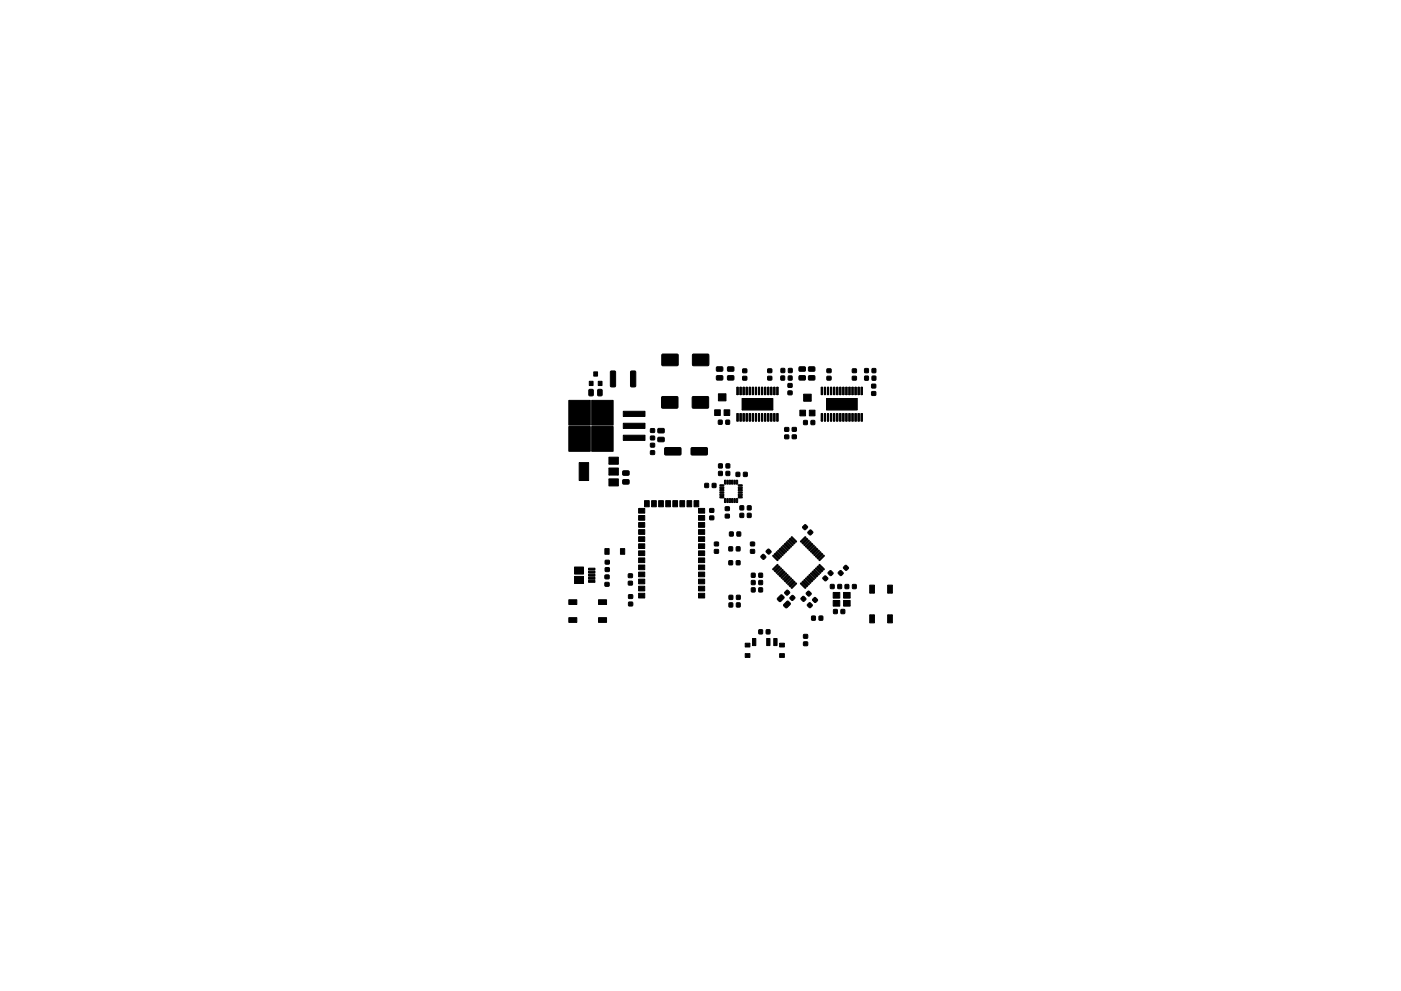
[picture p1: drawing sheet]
<svg xmlns="http://www.w3.org/2000/svg" width="297mm" height="210mm" viewBox="0 0 297 210" stroke-linecap="round" stroke-linejoin="round" font-family="sans-serif">
<g fill="none" stroke="#000" stroke-width=".21">
<path d="M156.2 87.8h.3v1.5h-.3zM156.2 82.2h.3v1.5h-.3zM156.9 87.8h.3v1.5h-.3zM156.9 82.2h.3v1.5h-.3zM157.4 84.5h6.4v2.4h-6.4zM157.6 87.8h.2v1.5h-.2zM157.6 82.2h.2v1.5h-.2zM158.2 87.8h.3v1.5h-.3zM158.2 82.2h.3v1.5h-.3zM158.9 87.8h.2v1.5h-.2zM158.9 82.2h.2v1.5h-.2zM159.5 87.8h.2v1.5h-.2z"/>
<path d="M159.5 82.2h.2v1.5h-.2zM160.2 87.8h.2v1.5h-.2zM160.2 82.2h.2v1.5h-.2zM160.8 87.8h.2v1.5h-.2zM160.8 82.2h.2v1.5h-.2zM161.5 87.8h.2v1.5h-.2zM161.5 82.2h.2v1.5h-.2zM162.1 87.8h.2v1.5h-.2zM162.1 82.2h.2v1.5h-.2zM162.7 87.8h.3v1.5h-.3zM162.7 82.2h.3v1.5h-.3zM163.4 87.8h.2v1.5h-.2z"/>
<path d="M163.4 82.2h.2v1.5h-.2zM164 82.2h.3v1.5h-.3zM164 87.8h.3v1.5h-.3zM164.7 87.8h.2v1.5h-.2zM164.7 82.2h.2v1.5h-.2zM174.1 87.8h.3v1.5h-.3zM174.1 82.2h.3v1.5h-.3zM174.8 87.8h.2v1.5h-.2zM174.8 82.2h.2v1.5h-.2zM175.3 84.5h6.4v2.4h-6.4zM175.4 87.8h.3v1.5h-.3zM175.4 82.2h.3v1.5h-.3z"/>
<path d="M176.1 87.8h.2v1.5h-.2zM176.1 82.2h.2v1.5h-.2zM176.7 87.8h.3v1.5h-.3zM176.7 82.2h.3v1.5h-.3zM177.4 87.8h.2v1.5h-.2zM177.4 82.2h.2v1.5h-.2zM178 87.8h.3v1.5h-.3zM178 82.2h.3v1.5h-.3zM178.7 87.8h.2v1.5h-.2zM178.7 82.2h.2v1.5h-.2zM179.3 87.8h.3v1.5h-.3zM179.3 82.2h.3v1.5h-.3z"/>
<path d="M180 87.8h.2v1.5h-.2zM180 82.2h.2v1.5h-.2zM180.6 87.8h.3v1.5h-.3zM180.6 82.2h.3v1.5h-.3zM181.3 87.8h.2v1.5h-.2zM181.3 82.2h.2v1.5h-.2zM181.9 87.8h.3v1.5h-.3zM181.9 82.2h.3v1.5h-.3zM182.6 87.8h.2v1.5h-.2zM182.6 82.2h.2v1.5h-.2z"/>
</g>
<g fill="#000" stroke="#000" stroke-width=".21">
<path d="M125.9 78.9h.8v.9h-.8zM129.5 78.8l.8-.1 .2 .2v2.9l-.1 .3h-.8l-.2-.2zM133.7 78.8l.8-.1 .3 .2v2.9l-.2 .3h-.7l-.2-.2zM140.4 75.2h3.3v2.3h-3.3zM146.9 75.2h3.3v2.3h-3.3zM151.9 77.9l1.2-.1 .2 .2v.6l-.3 .2h-1l-.1-.3zM151.9 79.8l1.2-.1 .2 .2v.6l-.3 .2-1-.1-.1-.2zM154.3 77.9l1.2-.1 .1 .2v.6l-.2 .2h-1l-.2-.3zM154.3 79.8l1.2-.1 .1 .2v.6l-.2 .2-1-.1-.2-.2zM157.5 78.3h.8v.7h-.8zM162.8 78.3h.8v.7h-.8zM165.6 79.8h.7v.8h-.7z"/>
<path d="M165.6 78.2h.8v.8h-.8zM167.2 79.8h.7v.8h-.7zM167.2 78.2h.7v.8h-.7zM169.5 77.9l1.1-.1 .2 .2v.6l-.3 .2h-1l-.1-.3zM169.5 79.8l1.1-.1 .2 .2v.6l-.3 .2-1-.1-.1-.2zM171.5 77.9l1.1-.1 .2 .2v.6l-.3 .2h-1l-.1-.3zM171.5 79.8l1.1-.1 .2 .2v.6l-.3 .2-1-.1-.1-.2zM175.3 78.3h.9v.7h-.9zM180.7 78.3h.9v.7h-.9zM183.3 79.8h.8v.8h-.8zM183.3 78.2h.8v.8h-.8zM184.9 79.8h.8v.8h-.8z"/>
<path d="M184.9 78.2h.8v.8h-.8zM122.8 98.1h2v3.8h-2zM120.6 90.5h4.6v5.2h-4.6zM120.6 84.9h4.6v5.3h-4.6zM124.9 80.9h.8v.9h-.8zM124.9 82.7l.7-.1 .2 .1v1.1l-.1 .2h-.6l-.3-.2zM126.8 80.9h.8v.9h-.8zM126.8 82.7l.6-.1 .3 .1v1.1l-.2 .2h-.6l-.2-.2zM125.5 90.5h4.5v5.2h-4.5zM125.5 84.9h4.5v5.3h-4.5zM129.1 99.3h2v1.5h-2zM129.1 97h2v1.5h-2z"/>
<path d="M132.1 99.9h1.1l.2 .2v.6l-.2 .1h-1l-.2-.2zM132.2 92.3h4.6v1.1h-4.6zM132.2 89.8h4.6v1.1h-4.6zM132.2 87.3h4.6v1.1h-4.6zM137.9 92.5h.9v.8h-.9zM137.9 91h.9v.7h-.9zM137.9 95.6h.9v.8h-.9zM137.9 94.1h.9v.7h-.9zM140.3 84.2h3.4v2.3h-3.4zM139.5 91l1.2-.1 .2 .2-.1 .6-.2 .2-1-.1-.1-.2zM139.5 92.8h1.2l.2 .2-.1 .6-.2 .1h-1l-.1-.2zM141 95h3.2l.2 .2v1.2l-.2 .1h-3.1l-.2-.2z"/>
<path d="M146.6 95h3.2l.2 .2v1.2l-.2 .1h-3.1l-.2-.2zM146.8 84.2h3.4v2.3h-3.4zM151.5 86.9h1.2v1.2h-1.2zM152.3 89.2h.8v.8h-.8zM152.4 98.4h.7v.9h-.7zM152.3 83.5h1.6v1.5h-1.6zM153.5 86.9h1.2v1.2h-1.2zM153.9 89.2h.8v.8h-.8zM154 98.4h.7v.9h-.7zM156.2 82.2h.3v1.5h-.3zM156.2 87.8h.3v1.5h-.3zM156.9 82.2h.3v1.5h-.3z"/>
<path d="M156.9 87.8h.3v1.5h-.3zM157.5 79.9h.8v.7h-.8zM157.6 82.2h.2v1.5h-.2zM157.6 87.8h.2v1.5h-.2zM158.2 82.2h.3v1.5h-.3zM158.2 87.8h.3v1.5h-.3zM158.9 87.8h.2v1.5h-.2zM158.9 82.2h.2v1.5h-.2zM159.5 82.2h.2v1.5h-.2zM159.5 87.8h.2v1.5h-.2zM160.2 82.2h.2v1.5h-.2zM160.2 87.8h.2v1.5h-.2z"/>
<path d="M160.8 82.2h.2v1.5h-.2zM160.8 87.8h.2v1.5h-.2zM161.5 87.8h.2v1.5h-.2zM161.5 82.2h.2v1.5h-.2zM162.1 82.2h.2v1.5h-.2zM162.1 87.8h.2v1.5h-.2zM162.8 79.9h.8v.7h-.8zM162.7 82.2h.3v1.5h-.3zM162.7 87.8h.3v1.5h-.3zM163.4 87.8h.2v1.5h-.2zM163.4 82.2h.2v1.5h-.2zM157.4 84.5h6.4v2.4h-6.4z"/>
<path d="M164 87.8h.3v1.5h-.3zM164 82.2h.3v1.5h-.3zM164.7 87.8h.2v1.5h-.2zM164.7 82.2h.2v1.5h-.2zM166.4 90.7h.8v.8h-.8zM166.4 92.3h.8v.8h-.8zM167.1 81.4h.8v.7h-.8zM167.1 83h.8v.7h-.8zM168 92.3h.8v.7h-.8zM168 90.7h.8v.8h-.8zM169.6 87h1.2v1.2h-1.2zM170.4 89.2h.7v.9h-.7z"/>
<path d="M170.4 83.6h1.6v1.5h-1.6zM172 89.2h.7v.9h-.7zM171.6 87h1.2v1.2h-1.2zM174.1 87.8h.3v1.5h-.3zM174.1 82.2h.3v1.5h-.3zM174.8 82.2h.2v1.5h-.2zM174.8 87.8h.2v1.5h-.2zM175.3 79.9h.9v.7h-.9zM175.4 87.8h.3v1.5h-.3zM175.4 82.2h.3v1.5h-.3zM176.1 87.8h.2v1.5h-.2zM176.1 82.2h.2v1.5h-.2z"/>
<path d="M176.7 87.8h.3v1.5h-.3zM176.7 82.2h.3v1.5h-.3zM177.4 87.8h.2v1.5h-.2zM177.4 82.2h.2v1.5h-.2zM178 82.2h.3v1.5h-.3zM178 87.8h.3v1.5h-.3zM178.7 87.8h.2v1.5h-.2zM178.7 82.2h.2v1.5h-.2zM179.3 87.8h.3v1.5h-.3zM179.3 82.2h.3v1.5h-.3zM180 82.2h.2v1.5h-.2zM180 87.8h.2v1.5h-.2z"/>
<path d="M180.6 87.8h.3v1.5h-.3zM180.6 82.2h.3v1.5h-.3zM180.7 79.9h.9v.7h-.9zM181.3 87.8h.2v1.5h-.2zM181.3 82.2h.2v1.5h-.2zM175.3 84.5h6.4v2.4h-6.4zM181.9 82.2h.3v1.5h-.3zM181.9 87.8h.3v1.5h-.3zM182.6 87.8h.2v1.5h-.2zM182.6 82.2h.2v1.5h-.2zM184.8 81.5h.9v.8h-.9zM184.8 83.1h.9v.8h-.9z"/>
<path d="M128.3 118.9h.9v.7h-.9zM128.2 116.4h1v1.2h-1zM129.1 101.6h2v1.5h-2zM131.5 116.4h1v1.2h-1zM132.1 101.8h1.1l.2 .2v.6l-.2 .1h-1l-.2-.2zM135.4 107.9h1.3v1h-1.3zM135.4 109.4h1.3v1h-1.3zM135.4 110.9h1.3v1h-1.3zM135.4 112.4h1.3v1h-1.3zM135.4 113.9h1.3v1h-1.3zM135.4 115.4h1.3v1h-1.3zM135.4 116.9h1.3v1h-1.3z"/>
<path d="M135.4 118.4h1.3v1h-1.3zM136.6 106.2h1v1.3h-1zM138.2 106.2h1v1.3h-1zM139.6 106.2h1v1.3h-1zM141.2 106.2h1v1.3h-1zM142.6 106.2h1v1.3h-1zM144.2 106.2h1v1.3h-1zM145.6 106.2h1v1.3h-1zM147.2 106.2h1v1.3h-1zM149.5 102.6h.7v.8h-.7zM148.1 119.9h1.3v1h-1.3zM148.1 118.4h1.3v1h-1.3z"/>
<path d="M148.1 116.9h1.3v1h-1.3zM148.1 115.4h1.3v1h-1.3zM148.1 113.9h1.3v1h-1.3zM148.1 112.4h1.3v1h-1.3zM148.1 110.9h1.3v1h-1.3zM148.1 109.4h1.3v1h-1.3zM148.1 107.9h1.3v1h-1.3zM150.5 109.5h.8v.7h-.8zM150.5 107.9h.8v.8h-.8zM151 102.6h.8v.8h-.8zM151.5 115h.8v.8h-.8zM151.5 116.6h.8v.8h-.8z"/>
<path d="M152.4 100h.7v.9h-.7zM152.6 102.9h.8l.1 .2h-.8zM152.6 103.4h.8l.1 .2h-.8zM152.6 103.9h.8l.1 .2h-.8zM152.6 104.4h.8l.1 .2h-.8zM152.6 104.9h.8l.1 .2h-.8zM152.6 105.4h.8l.1 .2h-.8zM153.6 101.9h.3v.8h-.3zM153.6 105.8h.3v.8h-.3zM154.1 101.9h.3v.8h-.3zM154.1 105.8h.3v.8h-.3zM153.8 107.5h.8v.8h-.8z"/>
<path d="M153.8 109.1h.8v.8h-.8zM154.7 112.9h.7v.8h-.7zM154 100h.7v.9h-.7zM154.6 101.9h.3v.8h-.3zM154.6 105.8h.3v.8h-.3zM155.1 101.9h.3v.8h-.3zM155.1 105.8h.3v.8h-.3zM154.6 116h.7v.9h-.7zM154.6 119h.7v.8h-.7zM155.6 101.9h.3v.8h-.3zM155.6 105.8h.3v.8h-.3zM156.1 100.2h.7v.9h-.7z"/>
<path d="M156.3 112.9h.7v.8h-.7zM156.1 101.9h.3v.8h-.3zM156.1 105.8h.3v.8h-.3zM156.9 107.3h.7v.9h-.7zM156.9 108.9h.7v.9h-.7zM156.1 116h.8v.9h-.8zM156.1 119h.8v.8h-.8zM156.5 105.4h.8l.1 .2h-.8zM156.5 104.9h.8l.1 .2h-.8zM156.5 104.4h.8l.1 .2h-.8zM156.5 103.9h.8l.1 .2h-.8zM156.5 103.4h.8l.1 .2h-.8z"/>
<path d="M156.5 102.9h.8l.1 .2h-.8zM157.7 100.2h.7v.9h-.7zM158.5 107.3h.7v.9h-.7zM158.5 108.9h.7v.9h-.7zM159.1 115h.9v.8h-.9zM159.1 116.6h.9v.8h-.9zM161.7 117.7l.2-.1 .5 .5-.4 .6-.7-.5zM162.8 116.5h.2l.5 .5-.4 .6-.7-.5zM163.8 117.9l.2-.1 1 1-.2 .1zM164.2 117.5l.2-.1 .9 1.1-.2 .1zM164.5 117.2l.3-.1 .9 1-.2 .1zM164.9 116.8l.2-.1 .9 1.1-.2 .1z"/>
<path d="M165.3 116.5l.2-.1 .9 1-.2 .1zM165.7 116l1.1 .9-.2 .3-1-1zM166 115.8l.2-.1 .9 1-.2 .1zM166.3 115.4l.2-.1 1 1-.3 .1zM166.8 114.9l1 1-.1 .2-1-.9zM167 114.7l.2-.1 1 1-.2 .1zM167.4 114.3l.2-.1 .9 1.1-.2 .1zM167.8 113.9l1.1 .9-.1 .2-1.1-.9zM170.7 113.9l.2 .2-1.1 .9-.1-.2zM171 114.2l.2 .3-1 .9-.1-.2zM170.2 111.7l.5-.4 .5 .5-.5 .6-.5-.4zM171.4 114.6l.2 .2-1.1 .9-.1-.2z"/>
<path d="M171.7 114.9l.2 .3-1 .9-.1-.2zM172.1 115.3l.2 .2-1.1 .9-.1-.2zM171.3 112.8l.5-.4 .6 .5-.6 .6-.5-.4zM171.5 116.6l.9-.9 .2 .1-.9 1zM171.8 116.9l1-.9 .2 .1-.9 1.1zM172.2 117.3l.9-.9 .2 .1-.9 1zM172.6 117.7l.9-1 .2 .1-.9 1.1zM172.9 118l.9-.9 .3 .1-1 1zM173.3 118.4l.9-1 .2 .1-.9 1.1zM173.6 118.7l1-.9 .2 .1-1 1zM120.6 127.2h1.7v1h-1.7zM120.6 131h1.7v1h-1.7z"/>
<path d="M121.8 122.3h1.9v1.5h-1.9zM121.8 120.3h1.9v1.5h-1.9zM124.8 120.5h1.3v.4h-1.3zM124.8 121.2h1.3v.4h-1.3zM124.8 121.8h1.3v.4h-1.3zM124.8 122.5h1.3v.4h-1.3zM124.8 123.1h1.3v.4h-1.3zM126.9 127.2h1.7v1h-1.7zM126.9 131h1.7v1h-1.7zM128.3 120.5h.9v.7h-.9zM128.3 122h.8v.8h-.8zM128.3 123.6h.8v.7h-.8z"/>
<path d="M133.3 127.8h.8v.7h-.8zM133.3 126.2h.8v.7h-.8zM133.2 121.8h.9v.7h-.9zM133.2 123.3h.9v.8h-.9zM135.4 119.9h1.3v1h-1.3zM135.4 121.4h1.3v1h-1.3zM135.4 122.9h1.3v1h-1.3zM135.4 124.4h1.3v1h-1.3zM135.4 125.9h1.3v1h-1.3zM148.1 125.9h1.3v1h-1.3zM148.1 124.4h1.3v1h-1.3zM148.1 122.9h1.3v1h-1.3z"/>
<path d="M148.1 121.4h1.3v1h-1.3zM154.6 126.3h.7v.8h-.7zM154.6 127.9h.7v.9h-.7zM156.2 126.3h.7v.8h-.7zM156.2 127.9h.7v.9h-.7zM158 136.5h1v.8h-1zM158 138.7h1v.8h-1zM159.3 121.6h.8v.9h-.8zM159.3 123.2h.8v.8h-.8zM159.3 124.7h.8v.9h-.8zM159.6 135.5h.7v1.5h-.7zM160.9 133.6h.7v.9h-.7z"/>
<path d="M160.9 121.6h.7v.9h-.7zM160.9 123.2h.7v.8h-.7zM160.9 124.7h.7v.9h-.7zM162.5 133.6h.7v.9h-.7zM162.6 135.5h.7v1.5h-.7zM163.8 120.7l1-.9 .2 .1-1 1zM164 135.5h.7v1.5h-.7zM164.2 121.1l.9-1 .2 .1-.9 1.1zM165.5 120.5l.2 .2-1 .9-.2-.2zM165.8 120.8l.2 .2-1 1-.1-.2zM165.3 136.5h1v.8h-1zM165.3 138.7h1v.8h-1z"/>
<path d="M165.3 122.1l.9-.9 .2 .1-.9 1zM164.9 126.9l.8-.7 .6 .6-.9 .9-.5-.5zM166.5 121.5l.3 .3-1.1 .9-.1-.2zM166 122.8l.9-.9 .2 .1-.9 1zM166.3 123.2l.9-1 .3 .2-1 1zM166.2 128.2l.8-.7 .6 .6-.9 .9-.5-.4zM166.7 123.5l.9-.9 .2 .1-.9 1.1zM166.4 125.6l.5-.4 .5 .5-.5 .6-.5-.4zM167 123.9l1-.9 .2 .1-1 1zM168.3 123.3l.2 .2-1 1-.1-.3zM168.7 123.7l.2 .2-1.1 .9-.1-.2zM167.5 126.7l.5-.4 .6 .5-.6 .6-.5-.4z"/>
<path d="M169.8 123.7l1.1 .9-.1 .2-1.1-.9zM170.2 126.6l.2-.1 .5 .5-.4 .6-.7-.5zM170.4 134.6h.8v.8h-.8zM170.4 136.2h.8v.8h-.8zM170.2 123.3l1 .9-.1 .3-1-1zM171.5 127.9h.3l.4 .4-.4 .6-.6-.4zM170.5 123l1.1 .9-.1 .2-1.1-.9zM170.9 122.6l1 .9-.1 .3-1-1zM171.3 125.5l.2-.1 .5 .5-.4 .6-.7-.5zM172.1 130.7h.7v.9h-.7zM171.1 122.4l.3-.2 .9 1.1-.2 .1zM172.6 126.8h.3l.4 .4-.4 .6-.6-.5z"/>
<path d="M171.5 122l.2-.1 .9 1-.2 .1zM171.8 121.6l.3-.1 .9 1.1-.2 .1zM172.2 121.3l.2-.1 .9 1-.2 .1zM172.6 120.9l.2-.1 .9 1.1-.2 .1zM173.7 130.7h.7v.9h-.7zM172.9 120.6l.2-.1 1 1-.3 .1zM173.3 120.2l.2-.1 .9 1.1-.2 .1zM174.8 122.2h.2l.5 .5-.4 .6-.7-.5zM173.7 119.8l1.1 .9-.1 .2-1.1-.9zM175.9 121.1h.3l.4 .4-.4 .6-.6-.4zM176.1 124h.7v.9h-.7zM176.6 127.4h1.4v1.2h-1.4z"/>
<path d="M176.6 125.7h1.4v1.2h-1.4zM176.8 129.3h.7v.9h-.7zM177.7 124h.7v.9h-.7zM177.8 121.4l.5-.4 .5 .7-.6 .4-.5-.5zM178.3 129.3h.8v.9h-.8zM178.9 127.4h1.4v1.2h-1.4zM178.9 125.7h1.4v1.2h-1.4zM178.9 120.3l.5-.4 .5 .7-.6 .4-.5-.5zM179.2 124h.7v.9h-.7zM180.8 124h.7v.9h-.7zM184.4 124.1h1v1.7h-1zM184.4 130.4h1v1.7h-1z"/>
<path d="M188.2 130.4h1v1.7h-1zM188.2 124.1h1v1.7h-1z"/>
</g>
</svg>
